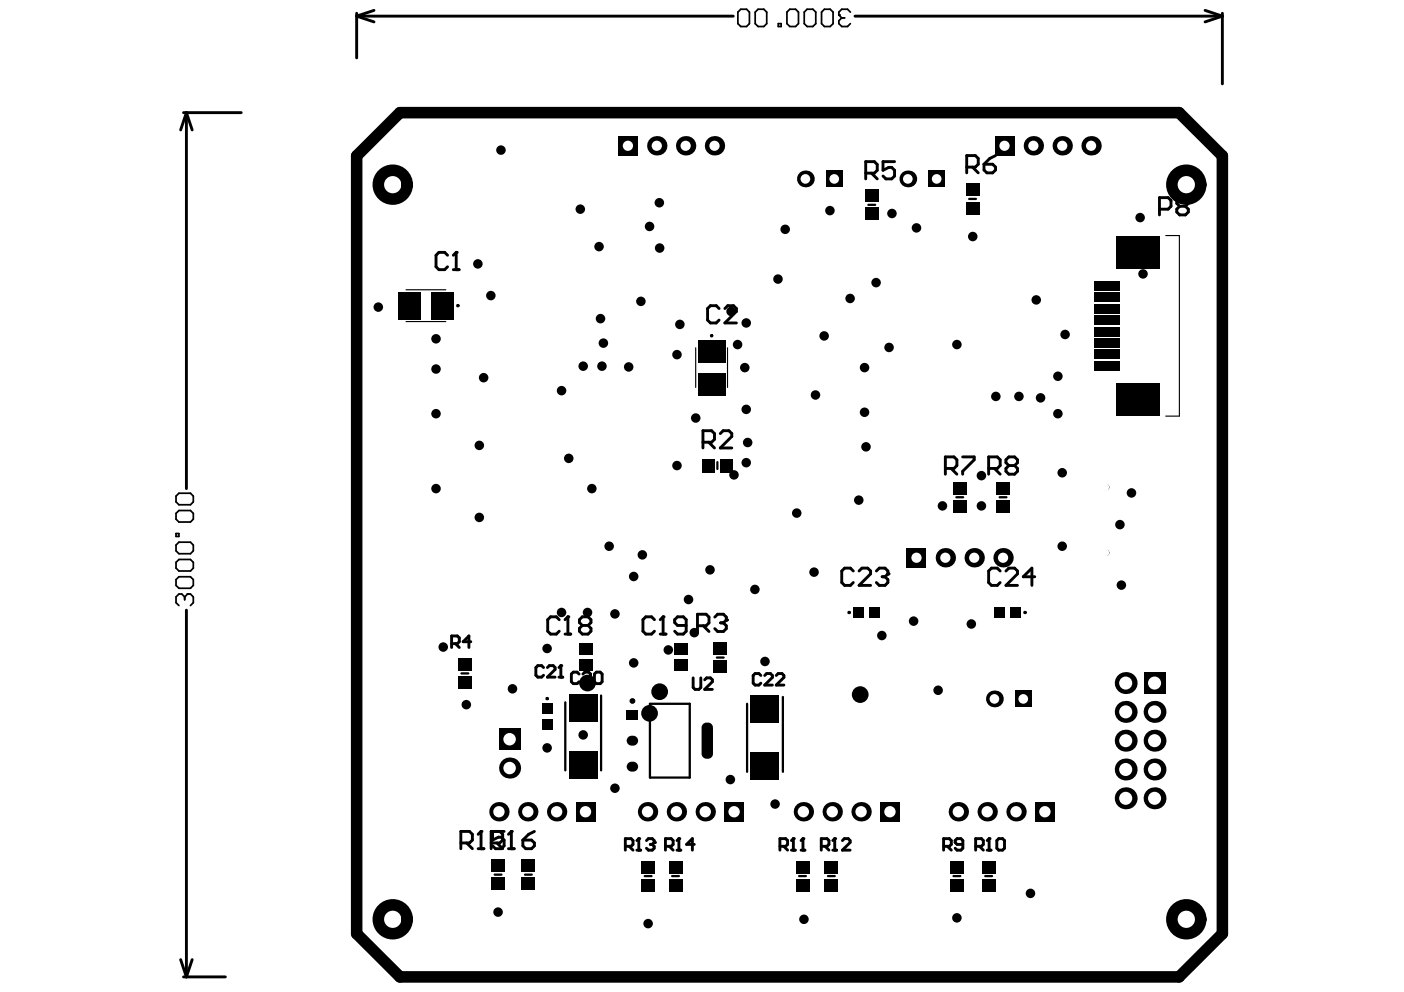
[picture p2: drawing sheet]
<svg xmlns="http://www.w3.org/2000/svg" width="297mm" height="210mm" viewBox="0 0 297 210" stroke-linecap="round" stroke-linejoin="round" font-family="sans-serif">
<g fill="none" stroke="#000" stroke-width=".48">
<path d="M183.7 43.3h1.5M205 42.1h1.5M151.8 97.8v1.4M202.3 105.2h1.5M211.5 105.2h1.4M151.7 139.1h1.4M97.6 142.5h1.5M119.6 148.6v14.4M127.2 147.2v15.8M137.5 148.9h8.4v15.6h-8.4zM158.1 148.9v14.4M165.6 147.5v15.8"/>
<path d="M104.7 185.1h1.4M111.1 185.1h1.4M136.4 185.4h1.4M142.2 185.4h1.4M169.1 185.4h1.4M175.2 185.4h1.4M201.7 185.4h1.5M208.4 185.4h1.5"/>
<circle cx="96.9" cy="64.7" r=".12"/>
<circle cx="150.6" cy="71" r=".12"/>
<circle cx="179.6" cy="129.6" r=".12"/>
<circle cx="216.9" cy="129.6" r=".12"/>
<circle cx="115.8" cy="147.8" r=".12"/>
</g>
<path d="M246.6 49.8h2.9v38.2h-2.9M85.9 68h8.4M85.9 61.3h8.4M147.2 73.6v8.4M153.9 73.6v8.4" fill="none" stroke="#000" stroke-width=".24"/>
<g fill="none" stroke="#000" stroke-width=".61">
<path d="M183.2 36.6h1.8l.6-.6v-1.2l-.6-.6h-1.8v3.7M184.4 36.6l1.2 1.3M189.3 34.2h-2.5v1.8l1.2-.6h.6l.7 .6v1.2l-.7 .7h-1.2l-.6-.7M204.5 35.4h1.9l.6-.7v-1.2l-.6-.6h-1.9v3.7M205.7 35.4l1.3 1.2M208.2 34.7h1.8l.6 .7v.6l-.6 .6h-1.2l-.6-.6zM210.6 32.9l-1.2 .6-1.2 1.2M94.7 54l-.6-.6h-1.2l-.7 .6v2.4l.7 .7h1.2l.6-.7M95.9 57.1h1.2M95.9 54l.6-.6v3.7M245.3 44.3h1.8l.6-.7v-1.2l-.6-.6h-1.8v3.7M249.6 43.6l-.6-.6v-.6l.6-.6h1.2l.6 .6v.6l-.6 .6"/>
<path d="M249.6 43.6l-.6 .7v.6l.6 .6h1.2l.6-.6v-.6l-.6-.7M249.6 43.6h1.2M152.1 65.3l-.6-.6h-1.2l-.6 .6v2.4l.6 .6h1.2l.6-.6M153.4 65.3l.6-.6h1.2l.6 .6v.6l-2.4 2.4h2.4M148.7 93.6h1.9l.6-.6v-1.3l-.6-.6h-1.9v3.7M149.9 93.6l1.3 1.2M152.4 91.7l.6-.6h1.2l.6 .6v.7l-2.4 2.4h2.4M200 99.1h1.8l.6-.6v-1.2l-.6-.6h-1.8v3.6M201.2 99.1l1.2 1.2M203.7 96.7h2.4v.6l-2.4 2.4v.6M209.2 99.1h1.8l.6-.6v-1.2l-.6-.6h-1.8v3.6M210.4 99.1l1.2 1.2"/>
<path d="M213.4 98.5l-.6-.6v-.6l.6-.6h1.3l.6 .6v.6l-.6 .6M213.4 98.5l-.6 .6v.6l.6 .6h1.3l.6-.6v-.6l-.6-.6M213.4 98.5h1.3M95.5 136.2h1.3l.4-.4v-.8l-.4-.4h-1.3v2.4M96.4 136.2l.8 .8M99.6 135.8h-1.6l1.2-1.2v2.4M118.3 131.1l-.6-.6h-1.2l-.6 .6v2.5l.6 .6h1.2l.6-.6M119.5 134.2h1.3M119.5 131.1l.6-.6v3.7M123.2 132.3l-.6-.6v-.6l.6-.6h1.2l.6 .6v.6l-.6 .6M123.2 132.3l-.6 .7v.6l.6 .6h1.2l.6-.6v-.6l-.6-.7M123.2 132.3h1.2"/>
<path d="M138.5 131.1l-.6-.6h-1.3l-.6 .6v2.5l.6 .6h1.3l.6-.6M139.7 134.2h1.2M139.7 131.1l.6-.6v3.7M145.2 132.3h-1.9l-.6-.6v-.6l.6-.6h1.3l.6 .6v2.5l-.6 .6h-1.3l-.6-.6M147.6 132.4h1.8l.6-.6v-1.2l-.6-.6h-1.8v3.6M148.8 132.4l1.2 1.2M151.2 130.6l.6-.6h1.3l.6 .6v.6l-.6 .6M152.4 131.8h.7M153.1 131.8l.6 .6v.6l-.6 .6h-1.3l-.6-.6M180.5 120.8l-.6-.6h-1.2l-.6 .6v2.5l.6 .6h1.2l.6-.6M181.7 120.8l.7-.6h1.2l.6 .6v.6l-2.5 2.5h2.5M185.4 120.8l.6-.6h1.2l.7 .6v.6l-.7 .6"/>
<path d="M186.6 122h.6M187.2 122l.7 .7v.6l-.7 .6h-1.2l-.6-.6M211.6 120.8l-.6-.6h-1.2l-.6 .6v2.5l.6 .6h1.2l.6-.6M212.8 120.8l.6-.6h1.3l.6 .6v.6l-2.5 2.5h2.5M218.9 122h-2.4l1.8-1.8v3.7M115 141.2l-.4-.4h-.8l-.4 .4v1.7l.4 .4h.8l.4-.4M115.8 141.2l.4-.4h.8l.4 .4v.5l-1.6 1.6h1.6M118.3 143.3h.8M118.3 141.2l.4-.4v2.5M122.5 142.6l-.4-.4h-.8l-.4 .4v1.6l.4 .5h.8l.4-.5M123.3 142.6l.4-.4h.8l.5 .4v.4l-1.7 1.7h1.7M125.8 142.6l.4-.4h.8l.4 .4v1.6l-.4 .5h-.8l-.4-.5z"/>
<path d="M146.6 143.4v2.1l.5 .4h.8l.4-.4v-2.1M149.1 143.8l.4-.4h.8l.4 .4v.4l-1.6 1.7h1.6M161 142.9l-.4-.4h-.8l-.5 .4v1.7l.5 .4h.8l.4-.4M161.8 142.9l.4-.4h.8l.4 .4v.4l-1.6 1.7h1.6M164.2 142.9l.4-.4h.8l.5 .4v.4l-1.7 1.7h1.7M97.5 178.4h1.8l.6-.6v-1.3l-.6-.6h-1.8v3.7M98.7 178.4l1.2 1.2M101.2 179.6h1.2M101.2 176.5l.6-.6v3.7M104.2 175.9v1.9l1.2-.7h.6l.7 .7v1.2l-.7 .6h-1.2l-.6-.6M105.1 178.4l1.3 1.2M105.7 175.9l.7 .6v1.3l-.7 .6h-1.8"/>
<path d="M106.7 175.9h-2.8v3.7M107.6 176.5l.6-.6v3.7M107.6 179.6h1.2M110.6 177.8h1.9l.6 .6v.6l-.6 .6h-1.3l-.6-.6zM113.1 175.9l-1.3 .6-1.2 1.3M132.3 179.1h1.2l.4-.4v-.8l-.4-.4h-1.2v2.4M133.1 179.1l.8 .8M134.7 179.9h.9M134.7 177.9l.4-.4v2.4M136.8 177.9l.4-.4h.8l.4 .4v.4l-.4 .4M137.6 178.7h.4M138 178.7l.4 .4v.4l-.4 .4h-.8l-.4-.4"/>
<path d="M140.8 179.1h1.2l.4-.4v-.8l-.4-.4h-1.2v2.4M141.6 179.1l.8 .8M143.2 177.9l.4-.4v2.4M143.2 179.9h.8M146.9 178.7h-1.6l1.2-1.2v2.4M165 179.1h1.2l.4-.4v-.8l-.4-.4h-1.2v2.4M165.8 179.1l.8 .8M167.4 179.9h.9M167.4 177.9l.4-.4v2.4M169.5 179.9h.8M169.5 177.9l.4-.4v2.4M173.8 179.1h1.2l.4-.4v-.8l-.4-.4h-1.2v2.4"/>
<path d="M174.6 179.1l.8 .8M176.2 179.9h.8M176.2 177.9l.4-.4v2.4M178.2 177.9l.4-.4h.8l.5 .4v.4l-1.7 1.6h1.7M199.6 179.1h1.3l.4-.4v-.8l-.4-.4h-1.3v2.4M200.5 179.1l.8 .8M203.7 178.7h-1.2l-.4-.4v-.4l.4-.4h.8l.4 .4v1.6l-.4 .4h-.8l-.4-.4M206.4 179.1h1.2l.4-.4v-.8l-.4-.4h-1.2v2.4M207.2 179.1l.8 .8M208.9 179.9h.8M208.9 177.9l.4-.4v2.4M210.9 177.9l.4-.4h.8l.4 .4v1.6l-.4 .4h-.8l-.4-.4z"/>
</g>
<g fill="#000">
<circle cx="96.5" cy="53.4" r=".31"/>
<circle cx="120.1" cy="130.5" r=".31"/>
<circle cx="140.3" cy="130.5" r=".31"/>
<circle cx="153.7" cy="131.2" r=".31"/>
<circle cx="187.9" cy="121.4" r=".31"/>
<circle cx="118.7" cy="140.8" r=".31"/>
<circle cx="101.8" cy="175.9" r=".31"/>
<circle cx="108.2" cy="175.9" r=".31"/>
<circle cx="135.1" cy="177.5" r=".31"/>
<circle cx="138.4" cy="178.3" r=".31"/>
<circle cx="143.6" cy="177.5" r=".31"/>
<circle cx="167.8" cy="177.5" r=".31"/>
<circle cx="169.9" cy="177.5" r=".31"/>
<circle cx="176.6" cy="177.5" r=".31"/>
<circle cx="209.3" cy="177.5" r=".31"/>
</g>
<circle cx="133.8" cy="148.3" r=".3" fill="none" stroke="#000" stroke-width=".6"/>
<g fill="#fff">
<circle cx="164" cy="170.1" r=".46"/>
<circle cx="139.6" cy="146.4" r=".85"/>
<circle cx="137.4" cy="150.9" r=".85"/>
<circle cx="210.7" cy="83.9" r=".46"/>
<circle cx="134.1" cy="140.3" r=".46"/>
<circle cx="156" cy="72.9" r=".46"/>
<circle cx="106" cy="31.8" r=".46"/>
<circle cx="161.8" cy="140" r=".46"/>
<circle cx="93.8" cy="136.9" r=".46"/>
<circle cx="224.7" cy="100" r=".46"/>
<circle cx="224.7" cy="115.6" r=".46"/>
<circle cx="145.7" cy="126.9" r=".46"/>
<circle cx="135.9" cy="117.4" r=".46"/>
<circle cx="135.6" cy="63.8" r=".46"/>
<circle cx="157.9" cy="68.3" r=".46"/>
<circle cx="154.7" cy="65.9" r=".46"/>
<circle cx="143.2" cy="75" r=".46"/>
<circle cx="172.5" cy="83.6" r=".46"/>
<circle cx="120.3" cy="97" r=".46"/>
<circle cx="118.8" cy="82.7" r=".46"/>
<circle cx="125.2" cy="103.4" r=".46"/>
<circle cx="193.3" cy="131.4" r=".46"/>
<circle cx="123.4" cy="155.5" r=".46"/>
<circle cx="207.6" cy="100.6" r=".46"/>
<circle cx="225.3" cy="70.8" r=".46"/>
<circle cx="188.1" cy="73.5" r=".46"/>
<circle cx="185.4" cy="59.8" r=".46"/>
<circle cx="202.4" cy="72.9" r=".46"/>
<circle cx="141.4" cy="137.5" r=".46"/>
<circle cx="188.7" cy="45.2" r=".46"/>
<circle cx="175.6" cy="44.6" r=".46"/>
<circle cx="205.8" cy="50" r=".46"/>
<circle cx="218" cy="189" r=".46"/>
<circle cx="202.4" cy="194.2" r=".46"/>
<circle cx="170.1" cy="194.5" r=".46"/>
<circle cx="137.1" cy="195.4" r=".46"/>
<circle cx="105.4" cy="193" r=".46"/>
<circle cx="157.9" cy="86.6" r=".46"/>
<circle cx="168.6" cy="108.6" r=".46"/>
<circle cx="150.2" cy="120.6" r=".46"/>
<circle cx="159.7" cy="124.7" r=".46"/>
<circle cx="128.9" cy="115.6" r=".46"/>
<circle cx="108.4" cy="145.8" r=".46"/>
<circle cx="101.4" cy="94.2" r=".46"/>
<circle cx="101.4" cy="109.5" r=".46"/>
<circle cx="102.3" cy="79.9" r=".46"/>
<circle cx="101.1" cy="55.8" r=".46"/>
<circle cx="143.8" cy="68.6" r=".46"/>
<circle cx="164.6" cy="59.1" r=".46"/>
<circle cx="157.6" cy="77.8" r=".46"/>
<circle cx="155.3" cy="100.5" r=".46"/>
<circle cx="127" cy="67.4" r=".46"/>
<circle cx="133" cy="77.6" r=".46"/>
<circle cx="127.7" cy="72.6" r=".46"/>
<circle cx="127.4" cy="77.5" r=".46"/>
<circle cx="186.6" cy="134.5" r=".46"/>
<circle cx="198.5" cy="146.1" r=".46"/>
<circle cx="241.8" cy="58" r=".46"/>
<circle cx="241.2" cy="46" r=".46"/>
<circle cx="219.2" cy="63.5" r=".46"/>
<circle cx="223.8" cy="79.6" r=".46"/>
<circle cx="237.2" cy="123.8" r=".46"/>
<circle cx="236.9" cy="111" r=".46"/>
<circle cx="205.5" cy="132" r=".46"/>
<circle cx="239.4" cy="104.3" r=".46"/>
<circle cx="92.2" cy="87.5" r=".46"/>
<circle cx="92.2" cy="103.4" r=".46"/>
<circle cx="92.2" cy="78.1" r=".46"/>
<circle cx="92.2" cy="71.7" r=".46"/>
<circle cx="80" cy="65" r=".46"/>
<circle cx="122.8" cy="44.3" r=".46"/>
<circle cx="137.4" cy="47.9" r=".46"/>
<circle cx="139.5" cy="42.9" r=".46"/>
<circle cx="166.1" cy="48.5" r=".46"/>
<circle cx="182.9" cy="77.8" r=".46"/>
<circle cx="182.9" cy="87.2" r=".46"/>
<circle cx="181.7" cy="105.8" r=".46"/>
<circle cx="118.8" cy="129.6" r=".46"/>
<circle cx="115.8" cy="137.2" r=".46"/>
<circle cx="124.3" cy="129.6" r=".46"/>
<circle cx="130.1" cy="129.9" r=".46"/>
<circle cx="134.1" cy="122" r=".46"/>
<circle cx="115.8" cy="158.2" r=".46"/>
<circle cx="130.1" cy="166.8" r=".46"/>
<circle cx="154.5" cy="165" r=".46"/>
<circle cx="157.9" cy="97.9" r=".46"/>
<circle cx="143.2" cy="98.5" r=".46"/>
<circle cx="147.2" cy="88.5" r=".46"/>
<circle cx="139.6" cy="52.5" r=".46"/>
<circle cx="126.7" cy="52.2" r=".46"/>
<circle cx="98.7" cy="149.1" r=".46"/>
<circle cx="123.4" cy="77.5" r=".46"/>
<circle cx="215.6" cy="83.9" r=".46"/>
<circle cx="220.2" cy="84.2" r=".46"/>
<circle cx="223.8" cy="87.5" r=".46"/>
<circle cx="103.8" cy="62.5" r=".46"/>
<circle cx="207.6" cy="107" r=".46"/>
<circle cx="199.4" cy="107" r=".46"/>
<circle cx="179.9" cy="63.2" r=".46"/>
<circle cx="183.2" cy="94.5" r=".46"/>
<circle cx="146.9" cy="133.9" r=".46"/>
<circle cx="124.3" cy="144.5" r=".85"/>
<circle cx="182" cy="147" r=".85"/>
<circle cx="172.2" cy="121.1" r=".46"/>
<circle cx="158.2" cy="93.6" r=".46"/>
<circle cx="174.4" cy="71.1" r=".46"/>
<circle cx="193.9" cy="48.2" r=".46"/>
</g>
<g fill="#000">
<circle cx="106" cy="31.8" r="1.01"/>
<circle cx="101.1" cy="55.8" r="1.01"/>
<circle cx="122.8" cy="44.3" r="1.01"/>
<circle cx="126.7" cy="52.2" r="1.01"/>
<circle cx="137.4" cy="47.9" r="1.01"/>
<circle cx="139.5" cy="42.9" r="1.01"/>
<circle cx="139.6" cy="52.5" r="1.01"/>
<circle cx="164.6" cy="59.1" r="1.01"/>
<circle cx="166.1" cy="48.5" r="1.01"/>
<circle cx="175.6" cy="44.6" r="1.01"/>
<circle cx="185.4" cy="59.8" r="1.01"/>
<circle cx="188.7" cy="45.2" r="1.01"/>
<circle cx="193.9" cy="48.2" r="1.01"/>
<circle cx="205.8" cy="50" r="1.01"/>
<circle cx="241.2" cy="46" r="1.01"/>
<circle cx="241.8" cy="58" r="1.01"/>
<circle cx="80" cy="65" r="1.01"/>
<circle cx="92.2" cy="71.7" r="1.01"/>
<circle cx="92.2" cy="78.1" r="1.01"/>
<circle cx="102.3" cy="79.9" r="1.01"/>
<circle cx="103.8" cy="62.5" r="1.01"/>
<circle cx="123.4" cy="77.5" r="1.01"/>
<circle cx="127" cy="67.4" r="1.01"/>
<circle cx="127.4" cy="77.5" r="1.01"/>
<circle cx="127.7" cy="72.6" r="1.01"/>
<circle cx="133" cy="77.6" r="1.01"/>
<circle cx="135.6" cy="63.8" r="1.01"/>
<circle cx="143.2" cy="75" r="1.01"/>
<circle cx="143.8" cy="68.6" r="1.01"/>
<circle cx="154.7" cy="65.9" r="1.01"/>
<circle cx="156" cy="72.9" r="1.01"/>
<circle cx="157.6" cy="77.8" r="1.01"/>
<circle cx="157.9" cy="68.3" r="1.01"/>
<circle cx="174.4" cy="71.1" r="1.01"/>
<circle cx="179.9" cy="63.2" r="1.01"/>
<circle cx="182.9" cy="77.8" r="1.01"/>
<circle cx="188.1" cy="73.5" r="1.01"/>
<circle cx="202.4" cy="72.9" r="1.01"/>
<circle cx="219.2" cy="63.5" r="1.01"/>
<circle cx="223.8" cy="79.6" r="1.01"/>
<circle cx="225.3" cy="70.8" r="1.01"/>
<circle cx="92.2" cy="87.5" r="1.01"/>
<circle cx="101.4" cy="94.2" r="1.01"/>
<circle cx="118.8" cy="82.7" r="1.01"/>
<circle cx="120.3" cy="97" r="1.01"/>
<circle cx="143.2" cy="98.5" r="1.01"/>
<circle cx="147.2" cy="88.5" r="1.01"/>
<circle cx="157.9" cy="86.6" r="1.01"/>
<circle cx="157.9" cy="97.9" r="1.01"/>
<circle cx="158.2" cy="93.6" r="1.01"/>
<circle cx="172.5" cy="83.6" r="1.01"/>
<circle cx="182.9" cy="87.2" r="1.01"/>
<circle cx="183.2" cy="94.5" r="1.01"/>
<circle cx="210.7" cy="83.9" r="1.01"/>
<circle cx="215.6" cy="83.9" r="1.01"/>
<circle cx="220.2" cy="84.2" r="1.01"/>
<circle cx="223.8" cy="87.5" r="1.01"/>
<circle cx="92.2" cy="103.4" r="1.01"/>
<circle cx="101.4" cy="109.5" r="1.01"/>
<circle cx="125.2" cy="103.4" r="1.01"/>
<circle cx="128.9" cy="115.6" r="1.01"/>
<circle cx="135.9" cy="117.4" r="1.01"/>
<circle cx="155.3" cy="100.5" r="1.01"/>
<circle cx="168.6" cy="108.6" r="1.01"/>
<circle cx="181.7" cy="105.8" r="1.01"/>
<circle cx="199.4" cy="107" r="1.01"/>
<circle cx="207.6" cy="100.6" r="1.01"/>
<circle cx="207.6" cy="107" r="1.01"/>
<circle cx="224.7" cy="100" r="1.01"/>
<circle cx="224.7" cy="115.6" r="1.01"/>
<circle cx="236.9" cy="111" r="1.01"/>
<circle cx="239.4" cy="104.3" r="1.01"/>
<circle cx="93.8" cy="136.9" r="1.01"/>
<circle cx="115.8" cy="137.2" r="1.01"/>
<circle cx="118.8" cy="129.6" r="1.01"/>
<circle cx="124.3" cy="129.6" r="1.01"/>
<circle cx="130.1" cy="129.9" r="1.01"/>
<circle cx="134.1" cy="122" r="1.01"/>
<circle cx="141.4" cy="137.5" r="1.01"/>
<circle cx="145.7" cy="126.9" r="1.01"/>
<circle cx="146.9" cy="133.9" r="1.01"/>
<circle cx="150.2" cy="120.6" r="1.01"/>
<circle cx="159.7" cy="124.7" r="1.01"/>
<circle cx="161.8" cy="140" r="1.01"/>
<circle cx="172.2" cy="121.1" r="1.01"/>
<circle cx="186.6" cy="134.5" r="1.01"/>
<circle cx="193.3" cy="131.4" r="1.01"/>
<circle cx="205.5" cy="132" r="1.01"/>
<circle cx="237.2" cy="123.8" r="1.01"/>
<circle cx="98.7" cy="149.1" r="1.01"/>
<circle cx="108.4" cy="145.8" r="1.01"/>
<circle cx="115.8" cy="158.2" r="1.01"/>
<circle cx="123.4" cy="155.5" r="1.01"/>
<circle cx="124.3" cy="144.5" r="1.77"/>
<circle cx="134.1" cy="140.3" r="1.01"/>
<circle cx="137.4" cy="150.9" r="1.77"/>
<circle cx="139.6" cy="146.4" r="1.77"/>
<circle cx="182" cy="147" r="1.77"/>
<circle cx="198.5" cy="146.1" r="1.01"/>
<circle cx="130.1" cy="166.8" r="1.01"/>
<circle cx="154.5" cy="165" r="1.01"/>
<circle cx="164" cy="170.1" r="1.01"/>
<circle cx="244.3" cy="168.9" r="2.32"/>
<circle cx="105.4" cy="193" r="1.01"/>
<circle cx="137.1" cy="195.4" r="1.01"/>
<circle cx="170.1" cy="194.5" r="1.01"/>
<circle cx="202.4" cy="194.2" r="1.01"/>
<circle cx="218" cy="189" r="1.01"/>
</g>
<circle cx="244.3" cy="168.9" r="1.38" fill="#fff"/>
<path d="M214.7 146.1h3.6v3.6h-3.6z" fill-rule="evenodd" fill="#000"/>
<circle cx="216.5" cy="147.9" r="1.02" fill="#fff"/>
<circle cx="238.2" cy="150.6" r="2.32" fill="#000"/>
<circle cx="238.2" cy="150.6" r="1.38" fill="#fff"/>
<circle cx="238.2" cy="144.5" r="2.32" fill="#000"/>
<circle cx="238.2" cy="144.5" r="1.38" fill="#fff"/>
<circle cx="238.2" cy="156.7" r="2.32" fill="#000"/>
<circle cx="238.2" cy="156.7" r="1.38" fill="#fff"/>
<circle cx="238.2" cy="162.8" r="2.32" fill="#000"/>
<circle cx="238.2" cy="162.8" r="1.38" fill="#fff"/>
<circle cx="244.3" cy="150.6" r="2.32" fill="#000"/>
<circle cx="244.3" cy="150.6" r="1.38" fill="#fff"/>
<circle cx="244.3" cy="162.8" r="2.32" fill="#000"/>
<circle cx="244.3" cy="162.8" r="1.38" fill="#fff"/>
<circle cx="244.3" cy="156.7" r="2.32" fill="#000"/>
<circle cx="244.3" cy="156.7" r="1.38" fill="#fff"/>
<path d="M241.9 142.2h4.7v4.6h-4.7z" fill-rule="evenodd" fill="#000"/>
<circle cx="244.3" cy="144.5" r="1.38" fill="#fff"/>
<path d="M219 169.7h4.1v4.1h-4.1z" fill-rule="evenodd" fill="#000"/>
<circle cx="221.1" cy="171.8" r="1.2" fill="#fff"/>
<circle cx="238.2" cy="168.9" r="2.32" fill="#000"/>
<circle cx="238.2" cy="168.9" r="1.38" fill="#fff"/>
<circle cx="215" cy="171.8" r="2.05" fill="#000"/>
<circle cx="215" cy="171.8" r="1.2" fill="#fff"/>
<circle cx="210.4" cy="147.9" r="1.78" fill="#000"/>
<circle cx="210.4" cy="147.9" r="1.02" fill="#fff"/>
<circle cx="208.9" cy="171.8" r="2.05" fill="#000"/>
<circle cx="208.9" cy="171.8" r="1.2" fill="#fff"/>
<circle cx="202.8" cy="171.8" r="2.05" fill="#000"/>
<circle cx="202.8" cy="171.8" r="1.2" fill="#fff"/>
<path d="M186.2 169.7h4.1v4.1h-4.1z" fill-rule="evenodd" fill="#000"/>
<circle cx="188.3" cy="171.8" r="1.2" fill="#fff"/>
<circle cx="182.2" cy="171.8" r="2.05" fill="#000"/>
<circle cx="182.2" cy="171.8" r="1.2" fill="#fff"/>
<circle cx="176.1" cy="171.8" r="2.05" fill="#000"/>
<circle cx="176.1" cy="171.8" r="1.2" fill="#fff"/>
<circle cx="170" cy="171.8" r="2.05" fill="#000"/>
<circle cx="170" cy="171.8" r="1.2" fill="#fff"/>
<circle cx="230.8" cy="30.8" r="2.05" fill="#000"/>
<circle cx="230.8" cy="30.8" r="1.08" fill="#fff"/>
<circle cx="224.7" cy="30.8" r="2.05" fill="#000"/>
<circle cx="224.7" cy="30.8" r="1.08" fill="#fff"/>
<circle cx="233.9" cy="103.1" r=".64" fill="#000"/>
<circle cx="233.9" cy="103.1" r=".78" fill="#fff"/>
<path d="M210.5 28.8h4.1v4.1h-4.1z" fill-rule="evenodd" fill="#000"/>
<circle cx="212.5" cy="30.8" r="1.08" fill="#fff"/>
<path d="M196.4 36.1h3.5v3.5h-3.5z" fill-rule="evenodd" fill="#000"/>
<circle cx="198.2" cy="37.9" r="1.02" fill="#fff"/>
<circle cx="192.1" cy="37.9" r="1.78" fill="#000"/>
<circle cx="192.1" cy="37.9" r="1.02" fill="#fff"/>
<circle cx="170.4" cy="37.9" r="1.78" fill="#000"/>
<circle cx="170.4" cy="37.9" r="1.02" fill="#fff"/>
<path d="M174.7 36.1h3.6v3.5h-3.6z" fill-rule="evenodd" fill="#000"/>
<circle cx="176.5" cy="37.9" r="1.02" fill="#fff"/>
<circle cx="218.6" cy="30.8" r="2.05" fill="#000"/>
<circle cx="218.6" cy="30.8" r="1.08" fill="#fff"/>
<path d="M121.8 169.7h4.1v4.1h-4.1z" fill-rule="evenodd" fill="#000"/>
<circle cx="123.9" cy="171.8" r="1.2" fill="#fff"/>
<circle cx="117.8" cy="171.8" r="2.05" fill="#000"/>
<circle cx="117.8" cy="171.8" r="1.2" fill="#fff"/>
<circle cx="111.7" cy="171.8" r="2.05" fill="#000"/>
<circle cx="111.7" cy="171.8" r="1.2" fill="#fff"/>
<circle cx="107.8" cy="162.5" r="2.23" fill="#000"/>
<circle cx="107.8" cy="162.5" r="1.32" fill="#fff"/>
<path d="M105.6 154.2h4.4v4.4h-4.4z" fill-rule="evenodd" fill="#000"/>
<circle cx="107.8" cy="156.4" r="1.32" fill="#fff"/>
<circle cx="105.6" cy="171.8" r="2.05" fill="#000"/>
<circle cx="105.6" cy="171.8" r="1.2" fill="#fff"/>
<circle cx="151.2" cy="30.8" r="2.05" fill="#000"/>
<circle cx="151.2" cy="30.8" r="1.08" fill="#fff"/>
<circle cx="145.1" cy="30.8" r="2.05" fill="#000"/>
<circle cx="145.1" cy="30.8" r="1.08" fill="#fff"/>
<circle cx="139" cy="30.8" r="2.05" fill="#000"/>
<circle cx="139" cy="30.8" r="1.08" fill="#fff"/>
<path d="M130.8 28.8h4.1v4.1h-4.1z" fill-rule="evenodd" fill="#000"/>
<circle cx="132.8" cy="30.8" r="1.08" fill="#fff"/>
<path d="M153.3 169.7h4.1v4.1h-4.1z" fill-rule="evenodd" fill="#000"/>
<circle cx="155.3" cy="171.8" r="1.2" fill="#fff"/>
<circle cx="149.2" cy="171.8" r="2.05" fill="#000"/>
<circle cx="149.2" cy="171.8" r="1.2" fill="#fff"/>
<circle cx="143.1" cy="171.8" r="2.05" fill="#000"/>
<circle cx="143.1" cy="171.8" r="1.2" fill="#fff"/>
<circle cx="137" cy="171.8" r="2.05" fill="#000"/>
<circle cx="137" cy="171.8" r="1.2" fill="#fff"/>
<circle cx="233.9" cy="117" r=".64" fill="#000"/>
<circle cx="233.9" cy="117" r=".78" fill="#fff"/>
<circle cx="212.2" cy="118" r="2.05" fill="#000"/>
<circle cx="212.2" cy="118" r="1.08" fill="#fff"/>
<circle cx="206.1" cy="118" r="2.05" fill="#000"/>
<circle cx="206.1" cy="118" r="1.08" fill="#fff"/>
<circle cx="200" cy="118" r="2.05" fill="#000"/>
<circle cx="200" cy="118" r="1.08" fill="#fff"/>
<path d="M191.9 116h4v4.1h-4z" fill-rule="evenodd" fill="#000"/>
<circle cx="193.9" cy="118" r="1.08" fill="#fff"/>
<g fill="#000">
<path d="M204.4 38.8h2.7v2.7h-2.7z" fill-rule="evenodd"/>
<path d="M183 43.9h2.8v2.7h-2.8z" fill-rule="evenodd"/>
<path d="M183 40.1h2.8v2.6h-2.8z" fill-rule="evenodd"/>
<path d="M204.4 42.7h2.7v2.6h-2.7z" fill-rule="evenodd"/>
<path d="M236.3 49.9h9.1v6.9h-9.1z" fill-rule="evenodd"/>
<path d="M84.2 61.8h4.8v5.8h-4.8z" fill-rule="evenodd"/>
<path d="M91.2 61.8h4.8v5.8h-4.8z" fill-rule="evenodd"/>
<path d="M147.6 71.9h5.9v4.8h-5.9z" fill-rule="evenodd"/>
<path d="M147.6 78.9h5.9v4.8h-5.9z" fill-rule="evenodd"/>
<path d="M231.5 59.6h5.3v1.9h-5.3z" fill-rule="evenodd"/>
<path d="M231.5 62h5.3v1.9h-5.3z" fill-rule="evenodd"/>
<path d="M231.5 64.4h5.3v1.9h-5.3z" fill-rule="evenodd"/>
<path d="M231.5 66.8h5.3v1.9h-5.3z" fill-rule="evenodd"/>
<path d="M231.5 69.2h5.3v1.9h-5.3z" fill-rule="evenodd"/>
<path d="M231.5 71.6h5.3v1.9h-5.3z" fill-rule="evenodd"/>
<path d="M231.5 74h5.3v1.9h-5.3z" fill-rule="evenodd"/>
<path d="M231.5 76.4h5.3v1.9h-5.3z" fill-rule="evenodd"/>
<path d="M148.5 97.1h2.7v2.8h-2.7z" fill-rule="evenodd"/>
<path d="M152.4 97.1h2.6v2.8h-2.6z" fill-rule="evenodd"/>
<path d="M236.3 81.1h9.1v6.9h-9.1z" fill-rule="evenodd"/>
<path d="M201.7 105.8h2.7v2.7h-2.7z" fill-rule="evenodd"/>
<path d="M201.7 102h2.7v2.6h-2.7z" fill-rule="evenodd"/>
<path d="M210.8 105.8h2.8v2.7h-2.8z" fill-rule="evenodd"/>
<path d="M210.8 102h2.8v2.6h-2.8z" fill-rule="evenodd"/>
<path d="M97 139.2h2.7v2.7h-2.7z" fill-rule="evenodd"/>
<path d="M122.6 136.2h2.8v2.3h-2.8z" fill-rule="evenodd"/>
<path d="M142.7 136.2h2.9v2.3h-2.9z" fill-rule="evenodd"/>
<path d="M151 135.9h2.8v2.6h-2.8z" fill-rule="evenodd"/>
<path d="M180.6 128.5h2.2v2.2h-2.2z" fill-rule="evenodd"/>
<path d="M184 128.5h2.1v2.2h-2.1z" fill-rule="evenodd"/>
<path d="M210.4 128.5h2.1v2.2h-2.1z" fill-rule="evenodd"/>
<path d="M213.7 128.5h2.2v2.2h-2.2z" fill-rule="evenodd"/>
<path d="M97 143.1h2.7v2.6h-2.7z" fill-rule="evenodd"/>
<path d="M114.7 148.8h2.1v2.1h-2.1z" fill-rule="evenodd"/>
<path d="M114.7 152.1h2.1v2.2h-2.1z" fill-rule="evenodd"/>
<path d="M120.4 146.9h6v5.8h-6z" fill-rule="evenodd"/>
<path d="M120.4 158.9h6v5.8h-6z" fill-rule="evenodd"/>
<path d="M122.6 139.5h2.8v2.4h-2.8z" fill-rule="evenodd"/>
<path d="M132.6 150.2h2.4v2.1h-2.4z" fill-rule="evenodd"/>
<path d="M132.6 156.7l1-1h.4l1 1-1 1.1h-.4z" fill-rule="evenodd"/>
<path d="M142.7 139.5h2.9v2.4h-2.9z" fill-rule="evenodd"/>
<path d="M148.4 154l1.1-1.1h.3l1 1.1v5.5l-1 1h-.3l-1.1-1z" fill-rule="evenodd"/>
<path d="M151 139.7h2.8v2.7h-2.8z" fill-rule="evenodd"/>
<path d="M158.8 147.2h6.1v5.8h-6.1z" fill-rule="evenodd"/>
<path d="M158.8 159.2h6.1v5.8h-6.1z" fill-rule="evenodd"/>
<path d="M132.6 162.2l1-1h.4l1 1-1 1.1h-.4z" fill-rule="evenodd"/>
<path d="M104 185.7h2.8v2.6h-2.8z" fill-rule="evenodd"/>
<path d="M104 181.8h2.8v2.7h-2.8z" fill-rule="evenodd"/>
<path d="M110.4 185.7h2.8v2.6h-2.8z" fill-rule="evenodd"/>
<path d="M110.4 181.8h2.8v2.7h-2.8z" fill-rule="evenodd"/>
<path d="M135.7 186h2.8v2.6h-2.8z" fill-rule="evenodd"/>
<path d="M135.7 182.1h2.8v2.7h-2.8z" fill-rule="evenodd"/>
<path d="M141.5 186h2.8v2.6h-2.8z" fill-rule="evenodd"/>
<path d="M141.5 182.1h2.8v2.7h-2.8z" fill-rule="evenodd"/>
<path d="M168.4 186h2.8v2.6h-2.8z" fill-rule="evenodd"/>
<path d="M168.4 182.1h2.8v2.7h-2.8z" fill-rule="evenodd"/>
<path d="M174.5 186h2.8v2.6h-2.8z" fill-rule="evenodd"/>
<path d="M174.5 182.1h2.8v2.7h-2.8z" fill-rule="evenodd"/>
<path d="M201.1 182.1h2.7v2.7h-2.7z" fill-rule="evenodd"/>
<path d="M201.1 186h2.7v2.6h-2.7z" fill-rule="evenodd"/>
<path d="M207.8 182.1h2.7v2.7h-2.7z" fill-rule="evenodd"/>
<path d="M207.8 186h2.7v2.6h-2.7z" fill-rule="evenodd"/>
</g>
<g fill="#000">
<path d="M132.8 156.1l.8-.4v1h-1zM132.6 156.7h1v1.1a1.05 1.05 0 0 1-1-1.1zM134 155.7a1.05 1.05 0 0 1 1 1h-1zM134 156.7h1a1.05 1.05 0 0 1-1 1.1zM148.6 153.3l.9-.4v1.1h-1.1zM148.4 159.5h1.1v1a1.05 1.05 0 0 1-1.1-1zM149.8 152.9a1.05 1.05 0 0 1 1 1.1h-1zM149.8 159.5h1a1.05 1.05 0 0 1-1 1zM132.8 161.6l.8-.4v1h-1zM132.6 162.2h1v1.1a1.05 1.05 0 0 1-1-1.1zM134 161.2a1.05 1.05 0 0 1 1 1h-1zM134 162.2h1a1.05 1.05 0 0 1-1 1.1z"/>
<circle cx="177.5" cy="3.2" r=".18"/>
<circle cx="39.7" cy="125.7" r=".18"/>
</g>
<g fill="none" stroke="#000" stroke-width="2.4">
<path d="M75.5 33l9.1-9.2h164.9l9.1 9.2v164.6l-9.1 9.1h-164.9l-9.1-9.1z"/>
<circle cx="83.1" cy="39.1" r="3.1"/>
<circle cx="251" cy="39.1" r="3.1"/>
<circle cx="83.1" cy="194.5" r="3.1"/>
<circle cx="251" cy="194.5" r="3.1"/>
</g>
<g fill="none" stroke="#000" stroke-width=".61">
<path d="M75.5 3.4l3.6 1.2M75.5 3.4h79.6M75.5 2.8v9.5M79.1 2.2l-3.6 1.2M180.9 3.4h77.7M254.9 2.2l3.7 1.2M258.6 3.4l-3.7 1.2M258.6 2.8v14.9M38.8 23.8h12.2M39.4 23.8l-1.2 3.7M39.4 23.8l1.3 3.7M39.4 23.8v79.6"/>
<path d="M39.4 129.1v77.6M38.2 203.1l1.2 3.6M38.8 206.7h8.9M40.7 203.1l-1.3 3.6"/>
</g>
<g fill="none" stroke="#000" stroke-width=".37">
<path d="M156.1 2.6l.6-.6h1.2l.7 .6v2.4l-.7 .6h-1.2l-.6-.6zM159.8 2.6l.6-.6h1.2l.6 .6v2.4l-.6 .6h-1.2l-.6-.6zM164.7 5h.6v.6h-.6zM166.5 2.6l.6-.6h1.2l.6 .6v2.4l-.6 .6h-1.2l-.6-.6zM170.1 2.6l.7-.6h1.2l.6 .6v2.4l-.6 .6h-1.2l-.7-.6zM173.8 2.6l.6-.6h1.2l.7 .6v2.4l-.7 .6h-1.2l-.6-.6zM178.1 3.8l-.6 .6v.6l.6 .6h1.2l.6-.6M178.1 3.8h.6M179.9 2.6l-.6-.6h-1.2l-.6 .6v.6l.6 .6M37.2 105l.7-.6h2.4l.6 .6v1.2l-.6 .6h-2.4l-.7-.6zM37.2 108.6l.7-.6h2.4l.6 .6v1.3l-.6 .6h-2.4l-.7-.6zM37.2 115.3l.7-.6h2.4l.6 .6v1.3l-.6 .6h-2.4l-.7-.6z"/>
<path d="M37.2 119l.7-.6h2.4l.6 .6v1.2l-.6 .6h-2.4l-.7-.6zM37.2 112.9h.7v.6h-.7zM37.2 122.6l.7-.6h2.4l.6 .6v1.3l-.6 .6h-2.4l-.7-.6zM39.1 126.3l.6-.6h.6l.6 .6v1.2l-.6 .6M39.1 126.3l-.6-.6h-.6l-.7 .6v1.2l.7 .6M39.1 126.3v.6"/>
</g>
</svg>
